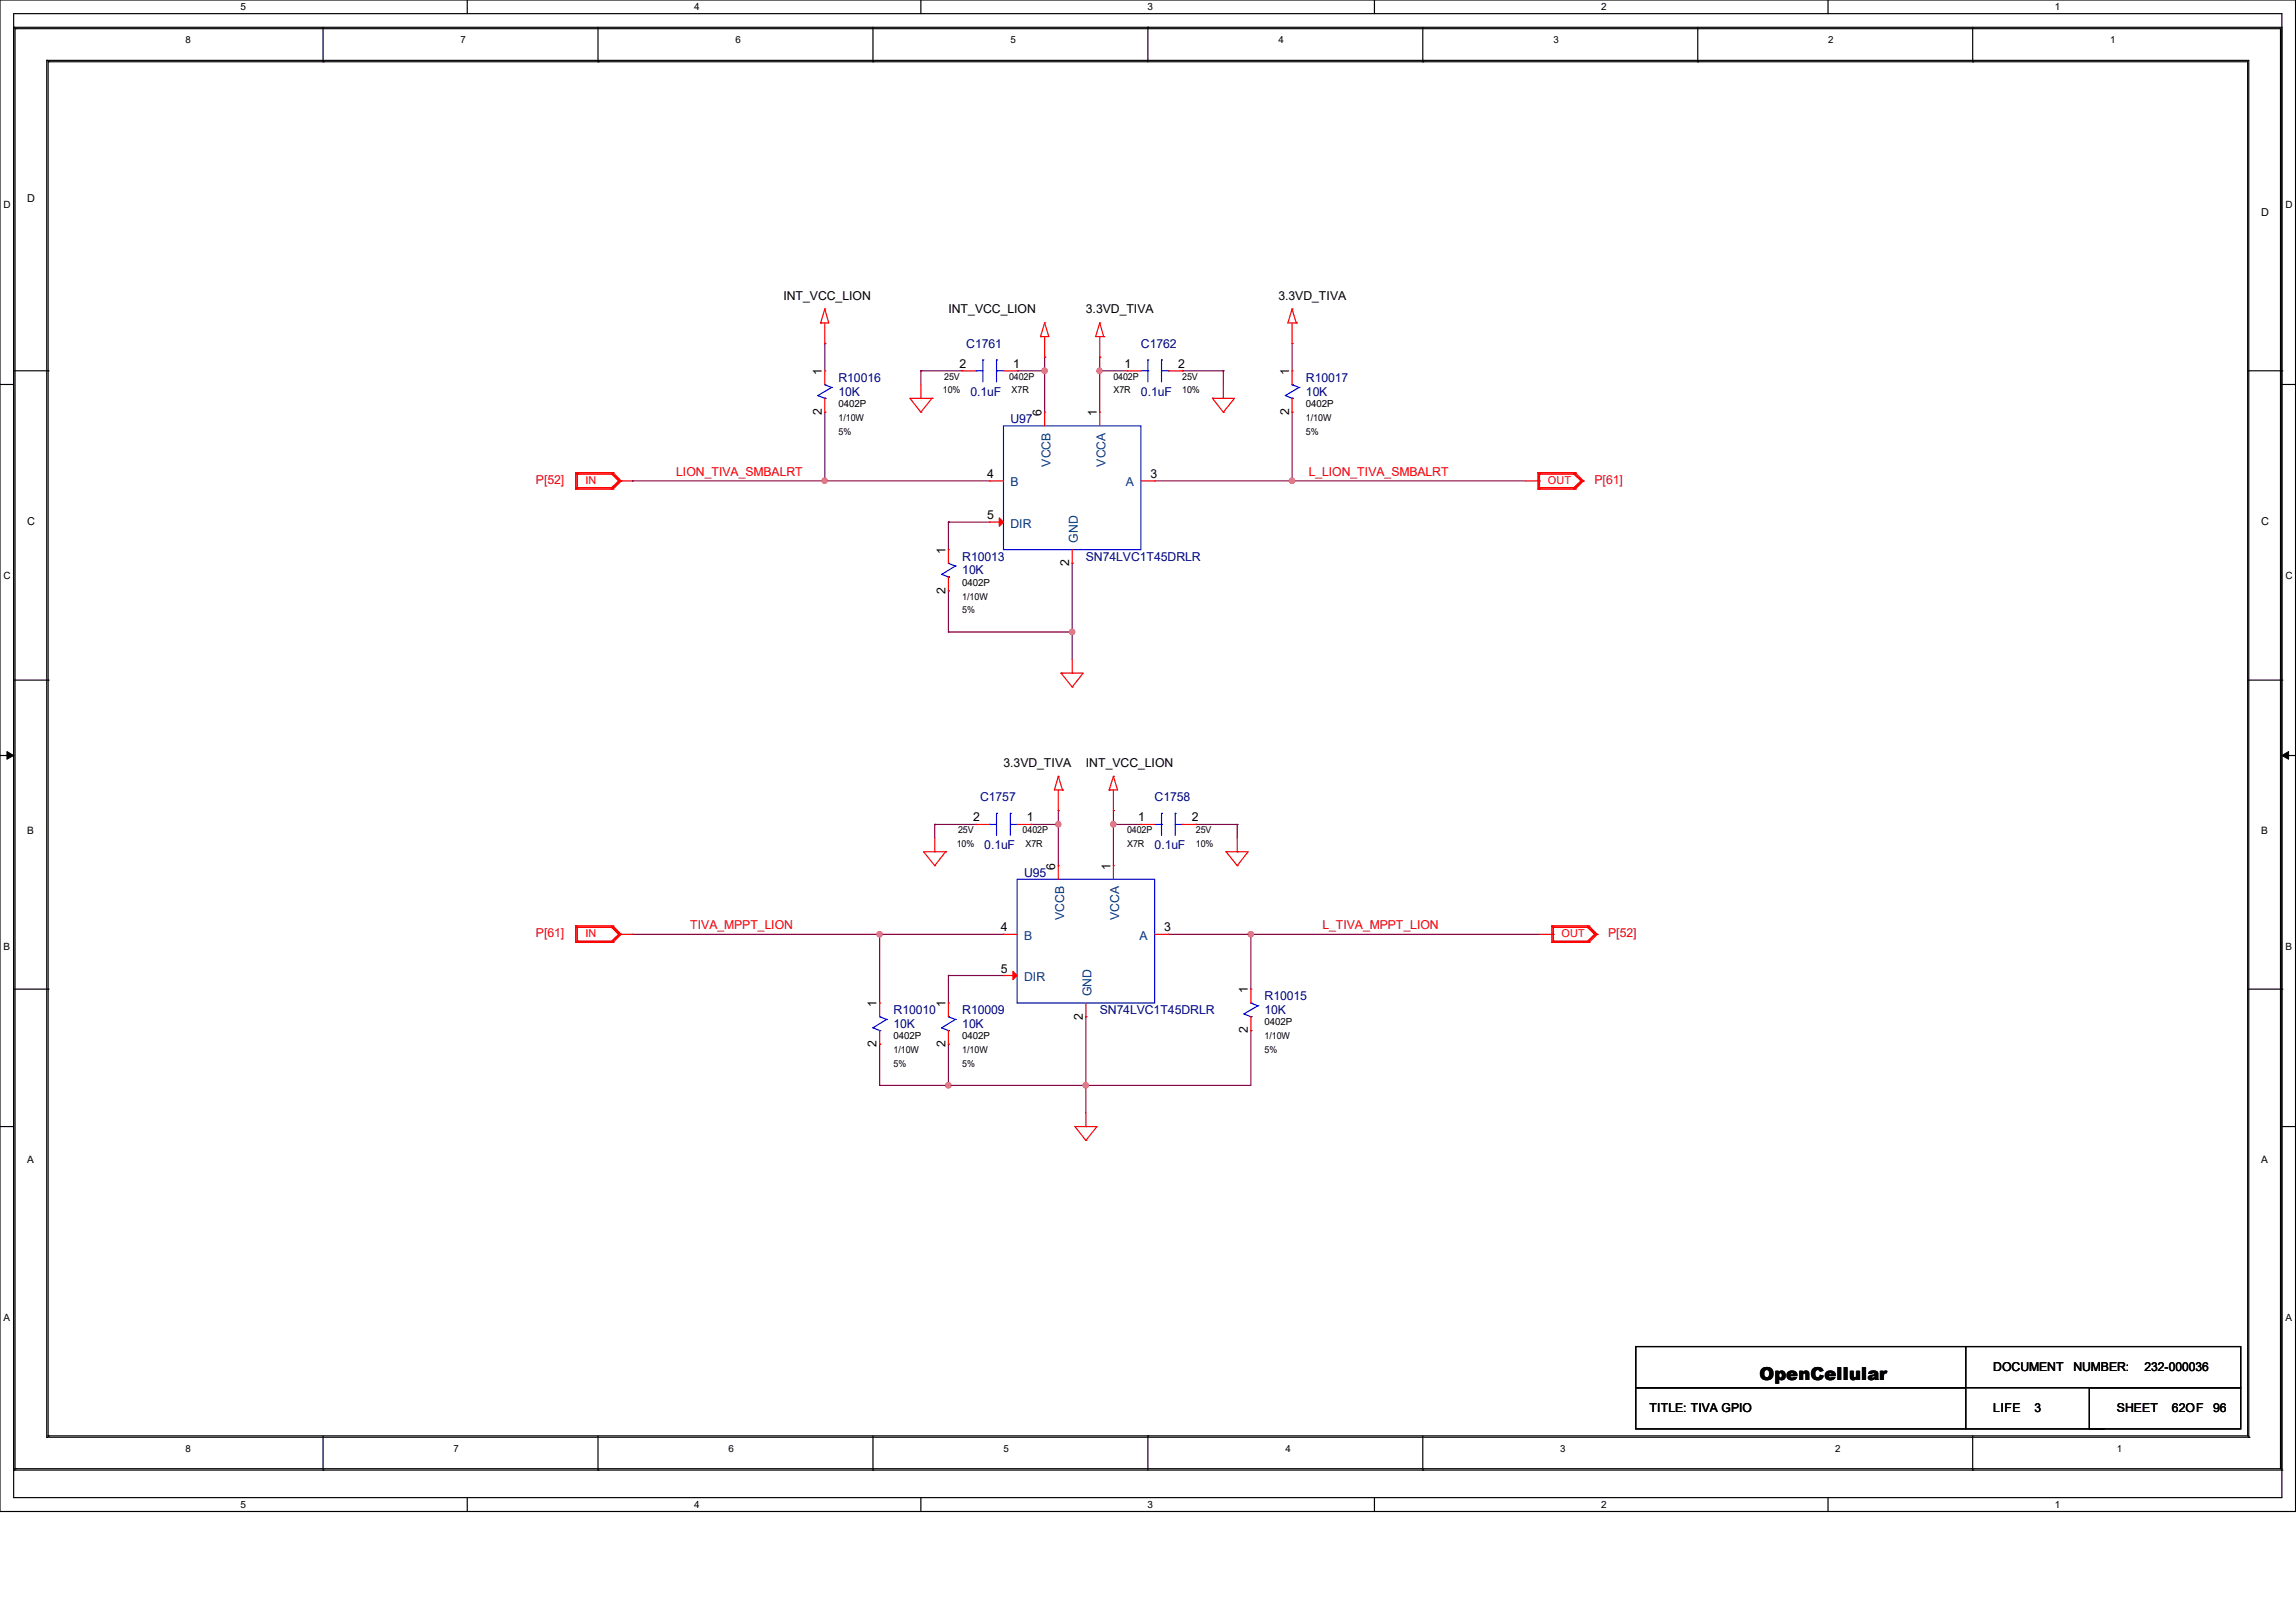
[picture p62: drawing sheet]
<svg xmlns="http://www.w3.org/2000/svg" width="420mm" height="297mm" viewBox="0 0 420 297" stroke-linecap="round" stroke-linejoin="round" font-family="sans-serif">
<defs><g id="words">
<text font-size="3.3" x="321.9" y="252.5">OpenCellular</text>
<g font-size="2.2">
<text x="143.3" y="54.8">INT_VCC_LION</text>
<text x="173.5" y="57.3">INT_VCC_LION</text>
<text x="198.6" y="57.3">3.3VD_TIVA</text>
<text x="233.8" y="54.8">3.3VD_TIVA</text>
<text x="150.3" y="68.6" transform="rotate(-90 150.3 68.6)">1</text>
<text x="175.5" y="67.3">2</text>
<text x="185.3" y="67.3">1</text>
<text x="205.7" y="67.3">1</text>
<text x="215.5" y="67.3">2</text>
<text x="235.8" y="68.6" transform="rotate(-90 235.8 68.6)">1</text>
<text x="150.3" y="75.9" transform="rotate(-90 150.3 75.9)">2</text>
<text x="190.5" y="76.2" transform="rotate(-90 190.5 76.2)">6</text>
<text x="200.6" y="76.2" transform="rotate(-90 200.6 76.2)">1</text>
<text x="235.8" y="75.9" transform="rotate(-90 235.8 75.9)">2</text>
<text x="180.6" y="87.5">4</text>
<text x="210.5" y="87.5">3</text>
<text x="180.6" y="95">5</text>
<text x="172.9" y="101.3" transform="rotate(-90 172.9 101.3)">1</text>
<text x="195.6" y="103.6" transform="rotate(-90 195.6 103.6)">2</text>
<text x="172.9" y="108.6" transform="rotate(-90 172.9 108.6)">2</text>
<text x="183.6" y="140.3">3.3VD_TIVA</text>
<text x="198.6" y="140.3">INT_VCC_LION</text>
<text x="178" y="150.3">2</text>
<text x="187.8" y="150.3">1</text>
<text x="208.2" y="150.3">1</text>
<text x="218" y="150.3">2</text>
<text x="193" y="159.1" transform="rotate(-90 193 159.1)">6</text>
<text x="203.1" y="159.1" transform="rotate(-90 203.1 159.1)">1</text>
<text x="183" y="170.4">4</text>
<text x="213" y="170.4">3</text>
<text x="183" y="178">5</text>
<text x="160.4" y="184.3" transform="rotate(-90 160.4 184.3)">1</text>
<text x="172.9" y="184.3" transform="rotate(-90 172.9 184.3)">1</text>
<text x="228.3" y="181.8" transform="rotate(-90 228.3 181.8)">1</text>
<text x="160.4" y="191.6" transform="rotate(-90 160.4 191.6)">2</text>
<text x="172.9" y="191.6" transform="rotate(-90 172.9 191.6)">2</text>
<text x="198.1" y="186.6" transform="rotate(-90 198.1 186.6)">2</text>
<text x="228.3" y="189.1" transform="rotate(-90 228.3 189.1)">2</text>
<text x="364.6" y="251">DOCUMENT</text>
<text x="379.3" y="251">NUMBER:</text>
<text x="392.3" y="251">232-000036</text>
<text x="301.8" y="258.5">TITLE: TIVA GPIO</text>
<text x="364.6" y="258.5">LIFE</text>
<text x="372.1" y="258.5">3</text>
<text x="387.2" y="258.5">SHEET</text>
<text x="397.3" y="258.5">62OF</text>
<text x="404.8" y="258.5">96</text>
</g>
<g font-size="2.2" fill="#000080">
<text x="176.7" y="63.6">C1761</text>
<text x="208.7" y="63.6">C1762</text>
<text x="153.4" y="69.9">R10016</text>
<text x="238.9" y="69.9">R10017</text>
<text x="153.4" y="72.4">10K</text>
<text x="177.5" y="72.4">0.1uF</text>
<text x="184.8" y="77.5">U97</text>
<text x="208.7" y="72.4">0.1uF</text>
<text x="238.9" y="72.4">10K</text>
<text x="176" y="102.6">R10013</text>
<text x="176" y="105.1">10K</text>
<text x="198.6" y="102.6">SN74LVC1T45DRLR</text>
<text x="179.3" y="146.6">C1757</text>
<text x="211.2" y="146.6">C1758</text>
<text x="180" y="155.4">0.1uF</text>
<text x="211.2" y="155.4">0.1uF</text>
<text x="187.3" y="160.4">U95</text>
<text x="163.4" y="185.6">R10010</text>
<text x="176" y="185.6">R10009</text>
<text x="201.2" y="185.6">SN74LVC1T45DRLR</text>
<text x="231.3" y="183">R10015</text>
<text x="231.3" y="185.6">10K</text>
<text x="163.4" y="188.1">10K</text>
<text x="176" y="188.1">10K</text>
</g>
<g font-size="2.2" fill="#f00">
<text x="98" y="88.5">P[52]</text>
<text x="123.7" y="87.1">LION_TIVA_SMBALRT</text>
<text x="239.4" y="87.1">L_LION_TIVA_SMBALRT</text>
<text x="291.7" y="88.5">P[61]</text>
<text x="98" y="171.5">P[61]</text>
<text x="126.2" y="170.1">TIVA_MPPT_LION</text>
<text x="241.9" y="170.1">L_TIVA_MPPT_LION</text>
<text x="294.2" y="171.5">P[52]</text>
</g>
<g font-size="2.2" fill="#004080">
<text x="184.8" y="89">B</text>
<text x="192.2" y="85.4" transform="rotate(-90 192.2 85.4)">VCCB</text>
<text x="202.2" y="85.4" transform="rotate(-90 202.2 85.4)">VCCA</text>
<text x="206" y="89">A</text>
<text x="184.8" y="96.6">DIR</text>
<text x="197.2" y="99.3" transform="rotate(-90 197.2 99.3)">GND</text>
<text x="187.3" y="172">B</text>
<text x="194.6" y="168.4" transform="rotate(-90 194.6 168.4)">VCCB</text>
<text x="204.7" y="168.4" transform="rotate(-90 204.7 168.4)">VCCA</text>
<text x="208.4" y="172">A</text>
<text x="187.3" y="179.5">DIR</text>
<text x="199.7" y="182.3" transform="rotate(-90 199.7 182.3)">GND</text>
</g>
<g font-size="2">
<text x="5" y="37">D</text>
<text x="413.6" y="39.5">D</text>
<text x="5" y="96.1">C</text>
<text x="413.6" y="96.1">C</text>
</g>
<g font-size="2" fill="#f00">
<text x="107.1" y="88.6">IN</text>
<text x="283.1" y="88.6">OUT</text>
<text x="107.1" y="171.5">IN</text>
<text x="285.6" y="171.5">OUT</text>
</g>
<g font-size="1.9">
<text x="5" y="152.6">B</text>
<text x="413.6" y="152.6">B</text>
<text x="5" y="212.9">A</text>
<text x="413.6" y="212.9">A</text>
</g>
<g font-size="1.8">
<text x="44" y="1.9">5</text>
<text x="127" y="1.9">4</text>
<text x="209.9" y="1.9">3</text>
<text x="292.9" y="1.9">2</text>
<text x="375.9" y="1.9">1</text>
<text x="34" y="7.9">8</text>
<text x="84.2" y="7.9">7</text>
<text x="134.5" y="7.9">6</text>
<text x="184.8" y="7.9">5</text>
<text x="233.8" y="7.9">4</text>
<text x="284.1" y="7.9">3</text>
<text x="334.4" y="7.9">2</text>
<text x="386" y="7.9">1</text>
<text x=".6" y="38">D</text>
<text x="418" y="38">D</text>
<text x="153.4" y="74.5">0402P</text>
<text x="238.9" y="74.5">0402P</text>
<text x=".6" y="105.9">C</text>
<text x="176" y="107.2">0402P</text>
<text x="418" y="105.9">C</text>
<text x=".6" y="173.8">B</text>
<text x="418" y="173.8">B</text>
<text x="163.4" y="190.2">0402P</text>
<text x="176" y="190.2">0402P</text>
<text x="231.3" y="187.7">0402P</text>
<text x=".6" y="241.7">A</text>
<text x="418" y="241.7">A</text>
<text x="34" y="265.6">8</text>
<text x="83" y="265.6">7</text>
<text x="133.3" y="265.6">6</text>
<text x="183.6" y="265.6">5</text>
<text x="235.1" y="265.6">4</text>
<text x="285.4" y="265.6">3</text>
<text x="335.7" y="265.6">2</text>
<text x="387.2" y="265.6">1</text>
<text x="44" y="275.9">5</text>
<text x="127" y="275.9">4</text>
<text x="209.9" y="275.9">3</text>
<text x="292.9" y="275.9">2</text>
<text x="375.9" y="275.9">1</text>
</g>
<g font-size="1.7">
<text x="172.7" y="69.5">25V</text>
<text x="184.6" y="69.5">0402P</text>
<text x="203.7" y="69.5">0402P</text>
<text x="216.2" y="69.5">25V</text>
<text x="153.4" y="77">1/10W</text>
<text x="172.5" y="72">10%</text>
<text x="185" y="72">X7R</text>
<text x="203.7" y="72">X7R</text>
<text x="216.2" y="72">10%</text>
<text x="238.9" y="77">1/10W</text>
<text x="153.4" y="79.5">5%</text>
<text x="238.9" y="79.5">5%</text>
<text x="176" y="112.2">5%</text>
<text x="176" y="109.7">1/10W</text>
<text x="175" y="155">10%</text>
<text x="175.3" y="152.5">25V</text>
<text x="187.1" y="152.5">0402P</text>
<text x="187.6" y="155">X7R</text>
<text x="206.2" y="152.5">0402P</text>
<text x="206.2" y="155">X7R</text>
<text x="218.7" y="152.5">25V</text>
<text x="218.7" y="155">10%</text>
<text x="231.3" y="190.2">1/10W</text>
<text x="163.4" y="195.2">5%</text>
<text x="163.4" y="192.7">1/10W</text>
<text x="176" y="195.2">5%</text>
<text x="176" y="192.7">1/10W</text>
<text x="231.3" y="192.7">5%</text>
</g>
</g></defs>
<path d="M0 0h419.9v276.6h-419.9zM2.5 2.5h414.9v271.6h-414.9z" fill="none" stroke="#000" stroke-width=".21"/>
<g fill="#fff">
<path d="M44 .3h1v1.9h-1z"/>
<path d="M44 274.3h1v2h-1z"/>
</g>
<path d="M85.5 0v2.5M85.5 274.1v2.5" fill="none" stroke="#000" stroke-width=".21"/>
<g fill="#fff">
<path d="M127 .3h.9v1.9h-.9z"/>
<path d="M127 274.3h.9v2h-.9z"/>
</g>
<path d="M168.4 0v2.5M168.4 274.1v2.5" fill="none" stroke="#000" stroke-width=".21"/>
<g fill="#fff">
<path d="M209.9 .3h1v1.9h-1z"/>
<path d="M209.9 274.3h1v2h-1z"/>
</g>
<path d="M251.4 0v2.5M251.4 274.1v2.5" fill="none" stroke="#000" stroke-width=".21"/>
<g fill="#fff">
<path d="M292.9 .3h1v1.9h-1z"/>
<path d="M292.9 274.3h1v2h-1z"/>
</g>
<path d="M334.4 0v2.5M334.4 274.1v2.5" fill="none" stroke="#000" stroke-width=".21"/>
<g fill="#fff">
<path d="M375.9 .3h1v1.9h-1z"/>
<path d="M375.9 274.3h1v2h-1z"/>
<path d="M.6 36.4h1.3v2h-1.3z"/>
<path d="M418 36.4h1.3v2h-1.3z"/>
<path d="M.6 104.3h1.3v2h-1.3z"/>
<path d="M418 104.3h1.3v2h-1.3z"/>
</g>
<path d="M0 70.4h2.5M417.4 70.4h2.5" fill="none" stroke="#000" stroke-width=".21"/>
<g fill="#fff">
<path d="M.6 172.2h1.2v2h-1.2z"/>
<path d="M418 172.2h1.2v2h-1.2z"/>
</g>
<path d="M0 138.3h2.5M417.4 138.3h2.5" fill="none" stroke="#000" stroke-width=".21"/>
<path d="M1.3 137.5l1.2 .8-1.2 .6zM417.4 138.3l1.2-.8v1.4z" fill="#000" stroke="#000" stroke-width=".18"/>
<g fill="#fff">
<path d="M.6 240.1h1.2v2h-1.2z"/>
<path d="M418 240.1h1.2v2h-1.2z"/>
</g>
<g fill="none" stroke="#000" stroke-width=".21">
<path d="M2.5 5h.1M2.5 5h414.9v264M2.5 5v264M2.8 5.2h.1M2.8 5.2v263.6M2.8 5.2h414.4v263.6M8.6 11h.1M8.6 11v252M8.6 11h402.8v252M8.8 11.3h.1M8.8 11.3h402.3v251.5M8.8 11.3v251.5"/>
<path d="M59.1 11.3h.1M59.1 5v6.3M109.4 11.3h.1M109.4 5v6.3M159.7 11.3h.1M159.7 5v6.3M210 5h.1M210 5v6.3M260.3 11.3h.1M260.3 5v6.3M310.6 11.3h.1M310.6 5v6.3"/>
<path d="M360.8 11.3h.1M360.8 5v6.3M2.5 67.9h6.3M8.8 67.9h.1M411.1 67.9h6.3M417.4 67.9h.1M2.5 124.5h6.3M8.8 124.5h.1M411.1 124.5h6.3M417.4 124.5h.1M2.5 181h6.3M8.8 181h.1"/>
<path d="M411.1 181h6.3M417.4 181h.1M0 206.2h2.5M417.4 206.2h2.5M299.2 246.4h110.7v7.6h-110.7zM299.2 254h60.4v7.5h-60.4zM359.6 246.4h.1M359.6 246.4v7.6M382.2 254h27.7v7.5h-27.7zM2.5 269h.1M2.5 269h414.9M2.8 268.8h.1"/>
<path d="M2.8 268.8h414.4M8.6 263h.1M8.6 263h402.8M8.8 262.8h.1M8.8 262.8h402.3M59.1 269h.1M59.1 262.8v6.2M109.4 269h.1M109.4 262.8v6.2M159.7 269h.1M159.7 262.8v6.2M210 262.8h.1"/>
<path d="M210 262.8v6.2M260.3 269h.1M260.3 262.8v6.2M359.6 261.5h25.1M360.8 269h.1M360.8 262.8v6.2M384.7 261.5h.1M411.1 262.8h.1M411.4 263h.1M417.2 268.8h.1M417.4 269h.1"/>
</g>
<g fill="none" stroke="#800040" stroke-width=".21">
<path d="M150.9 62.9h.1M150.9 75.4h.1M150.9 62.9v5M150.9 75.4v12.6M168.4 67.9h.1M168.4 67.9v2.5M168.4 67.9h7.6M186.1 67.9h.1M186.1 67.9h5M191.1 65.4h.1M191.1 67.9h.1M191.1 65.4v10"/>
<path d="M201.2 65.4h.1M201.2 67.9h.1M201.2 67.9h5M201.2 65.4v10M216.2 67.9h.1M216.2 67.9h7.6M223.8 67.9h.1M223.8 67.9v2.5M236.3 62.9h.1M236.3 75.4h.1M236.3 62.9v5M236.3 75.4v12.6"/>
<path d="M115.7 88h.1M115.7 88h65.3M150.9 88h.1M173.5 95.5h.1M173.5 95.5v5.1M173.5 95.5h7.5M211.2 88h67.9M236.3 88h.1M173.5 108.1h.1M173.5 115.7h.1M173.5 108.1v7.6M173.5 115.7h22.6"/>
<path d="M196.1 103.1h.1M196.1 115.7h.1M196.1 103.1v17.6M171 150.9h.1M171 150.9h7.5M171 150.9v2.5M188.6 150.9h.1M188.6 150.9h5M193.6 148.3h.1M193.6 150.9h.1M193.6 148.3v10.1M203.7 148.3h.1"/>
<path d="M203.7 150.9h.1M203.7 150.9h5M203.7 148.3v10.1M218.7 150.9h.1M218.7 150.9h7.6M226.3 150.9h.1M226.3 150.9v2.5M115.7 171h.1M115.7 171h67.9M160.9 171h.1M160.9 171v12.6M173.5 178.5h.1"/>
<path d="M173.5 178.5v5.1M173.5 178.5h10.1M213.7 171h67.9M228.8 171h.1M228.8 171v10M160.9 191.1h.1M160.9 198.6h.1M160.9 191.1v7.5M173.5 191.1h.1M173.5 198.6h.1M173.5 191.1v7.5M198.6 186.1h.1"/>
<path d="M198.6 198.6h.1M198.6 186.1v17.6M228.8 188.6h.1M228.8 188.6v10h-67.9"/>
</g>
<g fill="#f0f" stroke="#f0f" stroke-width=".21">
<circle cx="173.5" cy="198.6" r=".49"/>
<circle cx="160.9" cy="171" r=".49"/>
<circle cx="193.6" cy="150.8" r=".48"/>
<circle cx="203.6" cy="150.8" r=".49"/>
<circle cx="191.1" cy="67.9" r=".49"/>
<circle cx="201.1" cy="67.9" r=".48"/>
<circle cx="196.1" cy="115.6" r=".49"/>
<circle cx="198.6" cy="198.6" r=".49"/>
<circle cx="228.8" cy="171" r=".49"/>
<circle cx="150.8" cy="88" r=".48"/>
<circle cx="236.3" cy="88" r=".49"/>
</g>
<g fill="none" stroke="#f00" stroke-width=".21">
<path d="M150.1 59.1h.1M150.9 56.6h.1M150.9 59.1v3.8M150.9 56.6l-.8 2.5M150.9 56.6l.7 2.5h-1.5M191.1 59.1h.1M191.1 59.1l-.8 2.5M191.1 59.1l.8 2.5h-1.6M201.2 59.1h.1M201.2 59.1l-.8 2.5h1.5M201.2 59.1l.7 2.5M236.3 56.6h.1"/>
<path d="M236.3 56.6l-.7 2.5h1.5M236.3 59.1v3.8M236.3 56.6l.8 2.5M237.1 59.1h.1M150.9 62.9h.1M150.9 67.9h.1M150.9 75.4h.1M150.9 67.9v2.5M150.9 72.9v2.5M168.4 72.9h.1M168.4 75.4h.1M168.4 70.4v2.5"/>
<path d="M170.5 72.9h.1M170.5 72.9l-2.1 2.5M170.5 72.9h-4l1.9 2.5M176 67.9h.1M176 67.9h2.5M183.6 67.9h2.5M186.1 67.9h.1M190.3 61.6h.1M191.1 65.4h.1M191.1 75.4h.1M191.1 61.6v3.8M191.1 75.4v2.5"/>
<path d="M201.2 65.4h.1M201.2 75.4h.1M201.2 61.6v3.8M201.2 75.4v2.5M201.9 61.6h.1M206.2 67.9h.1M206.2 67.9h2.5M213.7 67.9h2.5M216.2 67.9h.1M221.8 72.9h.1M221.8 72.9h4l-2 2.5M221.8 72.9l2 2.5"/>
<path d="M223.8 72.9h.1M223.8 75.4h.1M223.8 70.4v2.5M236.3 62.9h.1M236.3 67.9h.1M236.3 75.4h.1M236.3 67.9v2.5M236.3 72.9v2.5M105.3 86.5h.1M105.3 89.5h.1M105.3 86.5h6.8M105.3 89.5h6.8"/>
<path d="M105.3 86.5v3M105.6 86.7h.1M105.6 89.2h.1M105.6 86.7h6.3M105.6 89.2h6.3M105.6 86.7v2.5M111.9 86.7h.1M111.9 89.2h.1M111.9 86.5h.1M111.9 89.5h.1M111.9 86.7l1.3 1.3M111.9 86.7l1.5 1.3"/>
<path d="M111.9 86.5l1.5 1.5M112.1 86.5h.1M112.1 89.5h.1M112.1 86.5l1.5 1.5M113.2 88h.1M113.2 88h2.5M113.2 88l-1.3 1.2M113.4 88h.1M113.4 88l-1.5 1.5M113.4 88l-1.5 1.2M113.6 88h.1M113.6 88l-1.5 1.5"/>
<path d="M181 95.5h.1M181 88h.1M181 88h2.6M181 95.5h2.6M208.7 88h2.5M211.2 88h.1M279.1 88h2.5M281.3 86.5h.1M281.3 89.5h.1M281.3 86.5h6.9M281.3 86.5v3M281.3 89.5h6.9"/>
<path d="M281.6 88h.1M281.6 86.7h.1M281.6 89.2h.1M281.6 86.7h6.3M281.6 86.7v2.5M281.6 89.2h6.3M287.9 86.7h.1M287.9 89.2h.1M287.9 86.5h.1M287.9 89.5h.1M287.9 86.7l1.3 1.3M287.9 86.7l1.5 1.3"/>
<path d="M287.9 86.5l1.5 1.5M288.2 86.5h.1M288.2 89.5h.1M288.2 86.5l1.4 1.5M289.2 88h.1M289.2 88l-1.3 1.2M289.4 88h.1M289.4 88l-1.5 1.5M289.4 88l-1.5 1.2M289.6 88h.1M289.6 88l-1.4 1.5M173.5 100.6h.1"/>
<path d="M173.5 108.1h.1M173.5 100.6v2.5M173.5 105.6v2.5M196.1 103.1h.1M196.1 100.6v2.5M194.1 123.2h.1M194.1 123.2l2 2.5M194.1 123.2h4l-2 2.5M196.1 123.2h.1M196.1 125.7h.1M196.1 120.7v2.5M171 155.9h.1"/>
<path d="M171 158.4h.1M171 153.4v2.5M173 155.9h.1M173 155.9l-2 2.5M173 155.9h-4l2 2.5M178.5 150.9h.1M178.5 150.9h2.5M186.1 150.9h2.5M188.6 150.9h.1M193.6 148.3h.1M193.6 142.1h.1M193.6 158.4h.1"/>
<path d="M193.6 144.6v3.7M193.6 158.4v2.5M193.6 142.1l.8 2.5M193.6 142.1l-.7 2.5h1.5M194.4 144.6h.1M202.9 144.6h.1M203.7 148.3h.1M203.7 142.1h.1M203.7 158.4h.1M203.7 142.1l.7 2.5h-1.5M203.7 144.6v3.7M203.7 158.4v2.5"/>
<path d="M203.7 142.1l-.8 2.5M208.7 150.9h.1M208.7 150.9h2.5M216.2 150.9h2.5M218.7 150.9h.1M224.3 155.9h.1M224.3 155.9h4l-2 2.5M224.3 155.9l2 2.5M226.3 155.9h.1M226.3 158.4h.1M226.3 153.4v2.5M105.3 169.5h.1"/>
<path d="M105.3 172.5h.1M105.3 169.5h6.8M105.3 172.5h6.8M105.3 169.5v3M105.6 169.7h.1M105.6 172.3h.1M105.6 169.7h6.3M105.6 172.3h6.3M105.6 169.7v2.6M111.9 169.7h.1M111.9 172.3h.1M111.9 169.5h.1"/>
<path d="M111.9 172.5h.1M111.9 169.7l1.3 1.3M111.9 169.7l1.5 1.3M111.9 169.5l1.5 1.5M112.1 169.5h.1M112.1 172.5h.1M112.1 169.5l1.5 1.5M113.2 171h.1M113.2 171h2.5M113.2 171l-1.3 1.3M113.4 171h.1M113.4 171l-1.5 1.5"/>
<path d="M113.4 171l-1.5 1.3M113.6 171h.1M113.6 171l-1.5 1.5M183.6 178.5h.1M183.6 171h.1M183.6 171h2.5M183.6 178.5h2.5M211.2 171h2.5M213.7 171h.1M281.6 171h2.5M283.9 169.5h.1M283.9 172.5h.1"/>
<path d="M283.9 169.5h6.8M283.9 169.5v3M283.9 172.5h6.8M284.1 171h.1M284.1 169.7h.1M284.1 172.3h.1M284.1 169.7h6.3M284.1 169.7v2.6M284.1 172.3h6.3M290.4 169.7h.1M290.4 172.3h.1M290.4 169.5h.1"/>
<path d="M290.4 172.5h.1M290.4 169.7l1.3 1.3M290.4 169.7l1.5 1.3M290.4 169.5l1.5 1.5M290.7 169.5h.1M290.7 172.5h.1M290.7 169.5l1.5 1.5M291.7 171h.1M291.7 171l-1.3 1.3M291.9 171h.1M291.9 171l-1.5 1.5M291.9 171l-1.5 1.3"/>
<path d="M292.2 171h.1M292.2 171l-1.5 1.5M160.9 183.6h.1M160.9 191.1h.1M160.9 183.6v2.5M160.9 188.6v2.5M173.5 183.6h.1M173.5 191.1h.1M173.5 183.6v2.5M173.5 188.6v2.5M198.6 186.1h.1M198.6 183.6v2.5"/>
<path d="M228.8 181h.1M228.8 188.6h.1M228.8 181v2.6M228.8 186.1v2.5M196.6 206.2h.1M196.6 206.2l2 2.5M196.6 206.2h4.1l-2.1 2.5M198.6 206.2h.1M198.6 208.7h.1M198.6 203.7v2.5"/>
</g>
<g fill="none" stroke="#00f" stroke-width=".21">
<path d="M149.6 72.4h.1M149.6 72.4l1.3 .5M150.9 72.9h.1M150.9 70.4h.1M150.9 70.4l1.2 .5M152.1 70.9h.1M152.1 70.9l-2.5 1.5M178.5 67.9h.1M178.5 67.9h1.3M179.8 65.9h.1M179.8 65.9v4M182.3 67.9h.1"/>
<path d="M182.3 65.9h.1M182.3 65.9v4M182.3 67.9h1.3M183.6 77.9h25.1v22.7h-25.1zM208.7 67.9h1.3M210 67.9h.1M210 65.9h.1M210 65.9v4M212.5 65.9h.1M212.5 65.9v4M212.5 67.9h1.2M213.7 67.9h.1"/>
<path d="M235.1 72.4h.1M235.1 72.4l1.2 .5M236.3 72.9h.1M236.3 70.4h.1M236.3 70.4l1.3 .5M237.6 70.9h.1M237.6 70.9l-2.5 1.5M172.3 105.1h.1M172.3 105.1l1.2 .5M173.5 105.6h.1M173.5 103.1h.1M173.5 103.1l1.3 .5"/>
<path d="M174.8 103.6h.1M174.8 103.6l-2.5 1.5M181 150.9h.1M181 150.9h1.3M182.3 148.8h.1M182.3 148.8v4.1M184.8 150.9h.1M184.8 148.8h.1M184.8 150.9h1.3M184.8 148.8v4.1M211.2 150.9h1.3M212.5 150.9h.1"/>
<path d="M212.5 148.8h.1M212.5 148.8v4.1M215 148.8h.1M215 150.9h1.2M215 148.8v4.1M216.2 150.9h.1M186.1 160.9h25.1v22.7h-25.1zM159.7 188.1h.1M159.7 188.1l1.2 .5M160.9 188.6h.1M160.9 186.1h.1M160.9 186.1l1.3 .5"/>
<path d="M162.2 186.6h.1M162.2 186.6l-2.5 1.5M172.3 188.1h.1M172.3 188.1l1.2 .5M173.5 188.6h.1M173.5 186.1h.1M173.5 186.1l1.3 .5M174.8 186.6h.1M174.8 186.6l-2.5 1.5M227.5 185.5h.1M227.5 185.5l1.3 .6M228.8 186.1h.1"/>
<path d="M228.8 183.6h.1M228.8 183.6l1.3 .5M230.1 184.1h.1M230.1 184.1l-2.6 1.4"/>
</g>
<g fill="#f00" stroke="#f00" stroke-width=".21">
<path d="M185.3 177.8l.8 .7-.8 .8z"/>
<path d="M182.8 94.8l.8 .7-.8 .8z"/>
</g>
<use href="#words"/>
</svg>
